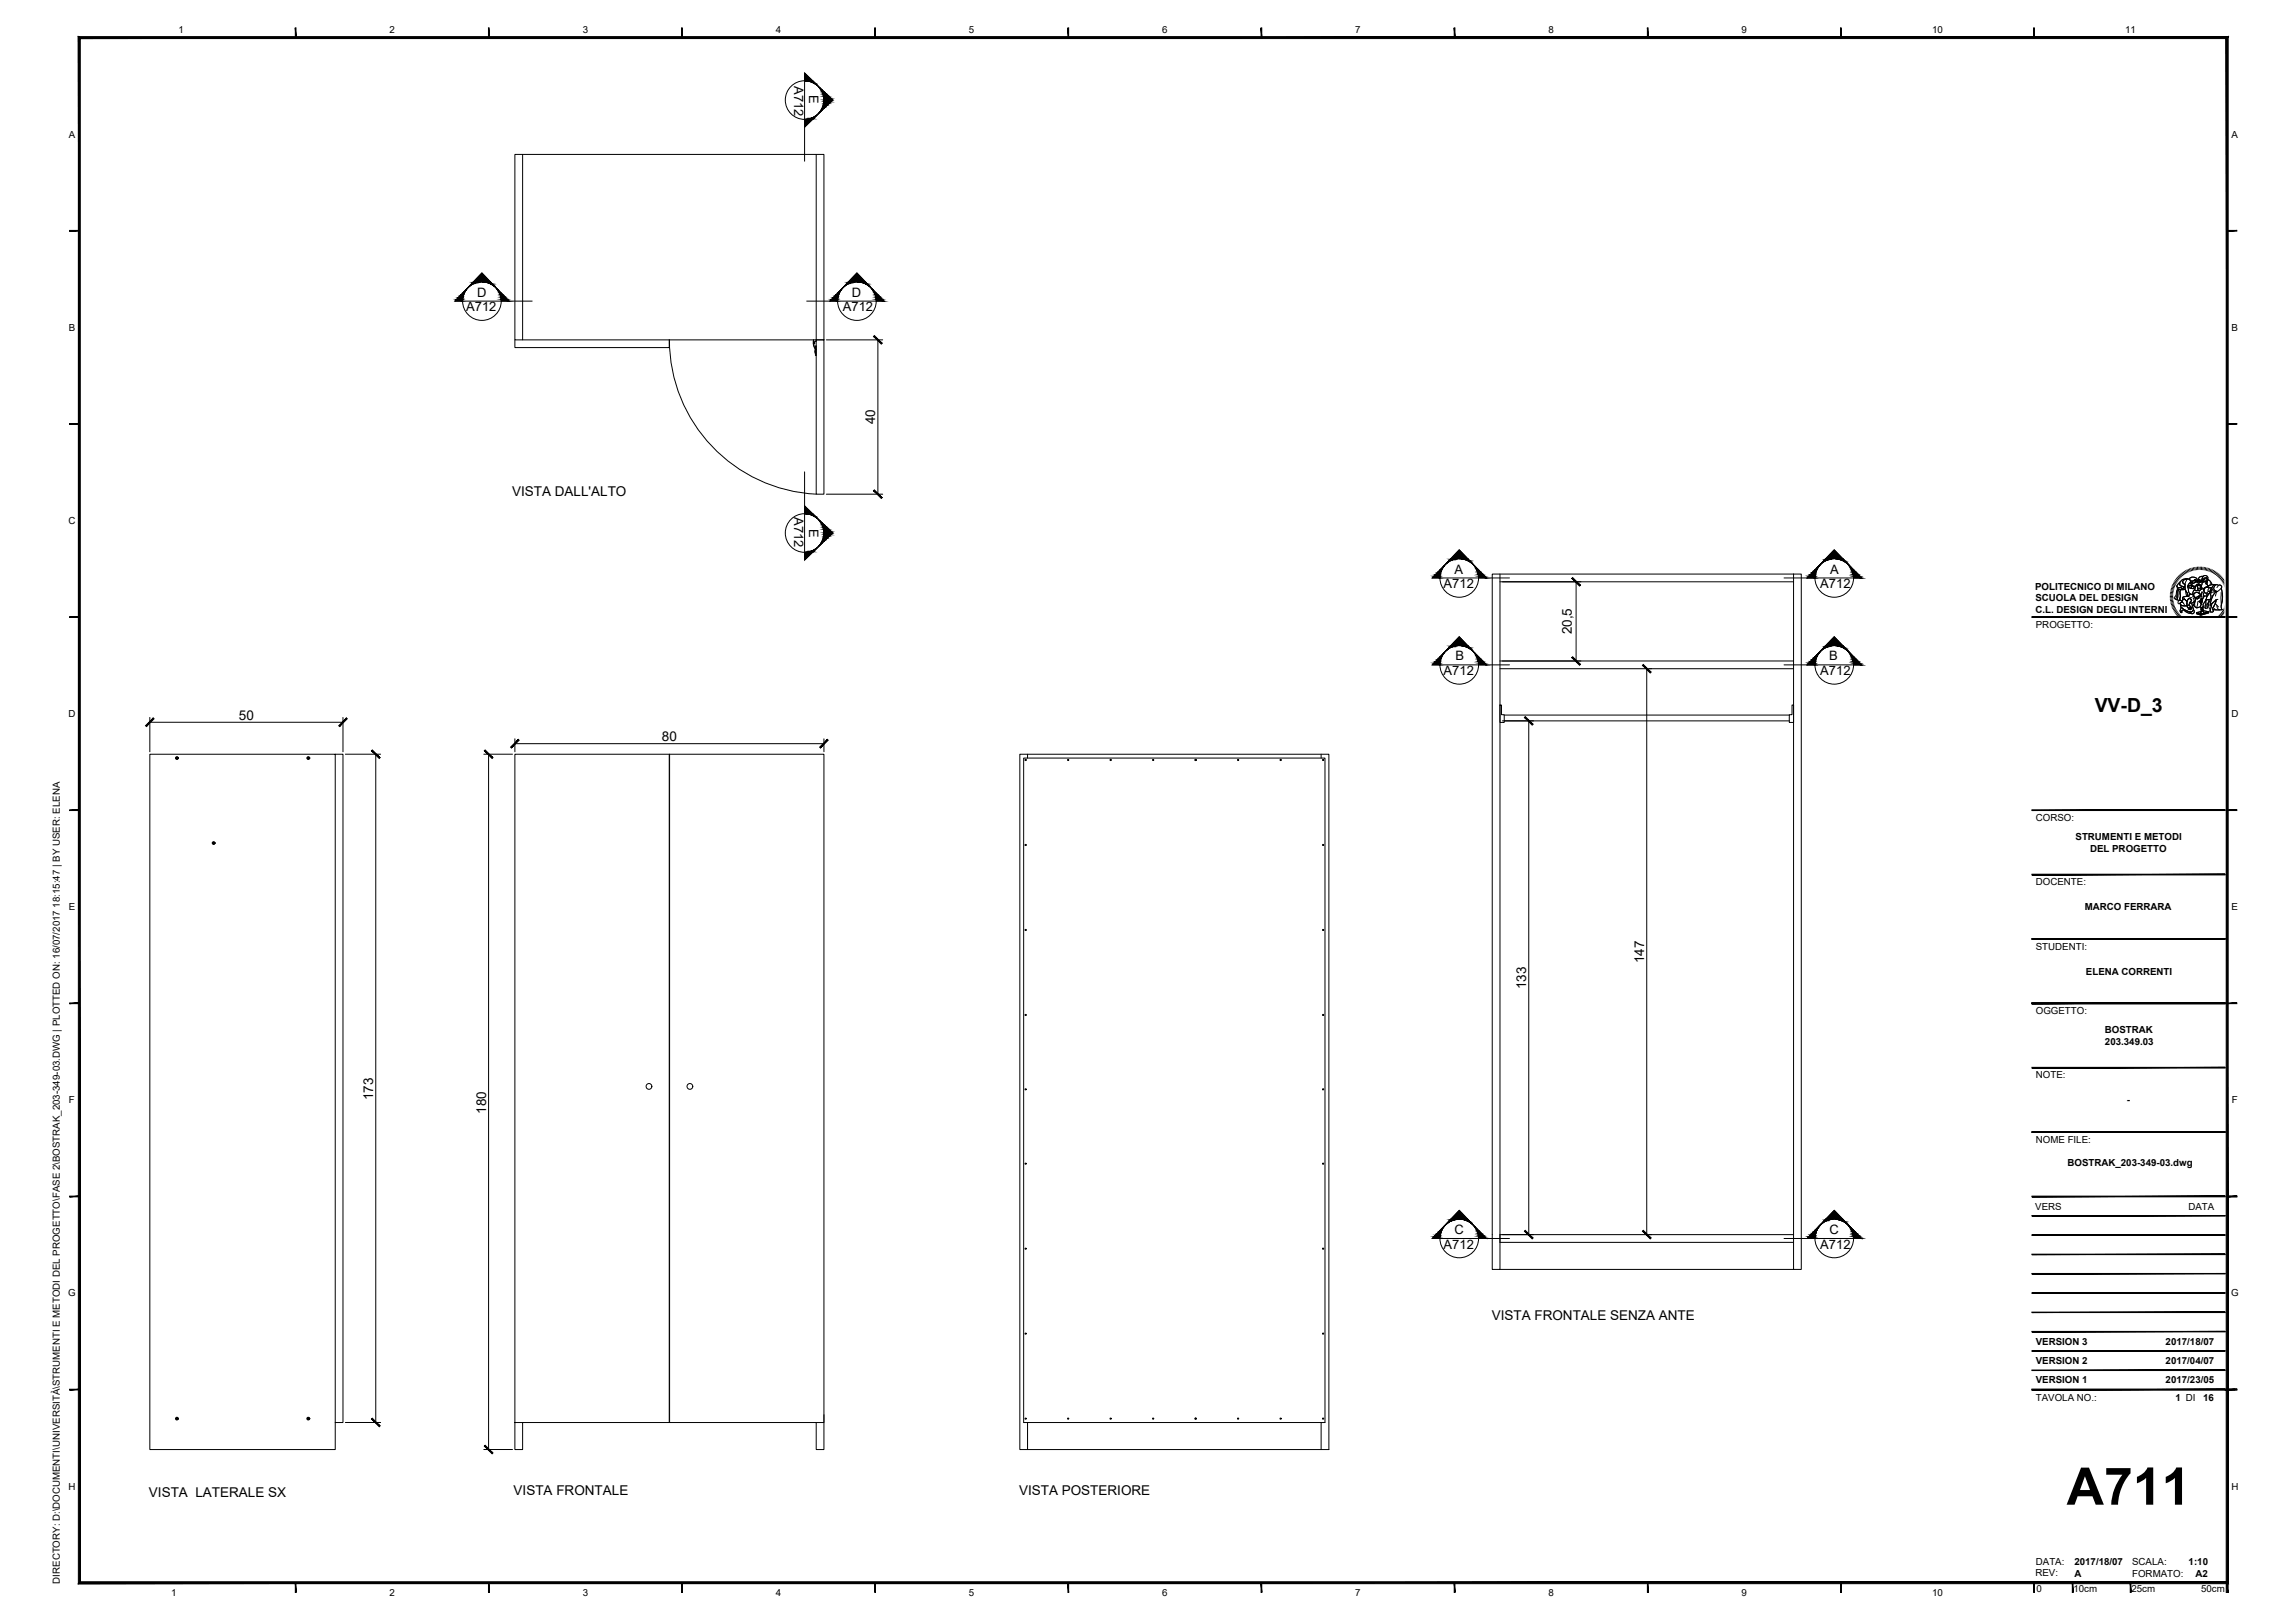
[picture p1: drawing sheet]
<svg xmlns="http://www.w3.org/2000/svg" width="594mm" height="420mm" viewBox="0 0 594 420" stroke-linecap="round" stroke-linejoin="round" font-family="sans-serif">
<defs><g id="words">
<text font-size="13.4" x="535" y="389.5">A711</text>
<text font-size="5" x="542.2" y="184.4">VV-D_3</text>
<g font-size="3.5">
<text x="226.6" y="109.8" transform="rotate(-90 226.6 109.8)">40</text>
<text x="132.6" y="128.3">VISTA DALL'ALTO</text>
<text x="406.9" y="164.2" transform="rotate(-90 406.9 164.2)">20,5</text>
<text x="61.8" y="186.3">50</text>
<text x="171.4" y="191.9">80</text>
<text x="425.6" y="249.4" transform="rotate(-90 425.6 249.4)">147</text>
<text x="395.1" y="256.1" transform="rotate(-90 395.1 256.1)">133</text>
<text x="96.6" y="284.8" transform="rotate(-90 96.6 284.8)">173</text>
<text x="125.8" y="288.3" transform="rotate(-90 125.8 288.3)">180</text>
<text x="386.1" y="341.8">VISTA FRONTALE SENZA ANTE</text>
<text x="38.6" y="387.6">VISTA LATERALE SX</text>
<text x="133" y="387">VISTA FRONTALE</text>
<text x="263.8" y="387">VISTA POSTERIORE</text>
</g>
<g font-size="3.4">
<text x="205.6" y="22.3" transform="rotate(90 205.6 22.3)">A712</text>
<text x="209.4" y="24.6" transform="rotate(90 209.4 24.6)">E</text>
<text x="123.5" y="76.8">D</text>
<text x="220.5" y="76.8">D</text>
<text x="120.7" y="80.6">A712</text>
<text x="218.2" y="80.6">A712</text>
<text x="205.6" y="133.9" transform="rotate(90 205.6 133.9)">A712</text>
<text x="209.4" y="137" transform="rotate(90 209.4 137)">E</text>
<text x="376.5" y="148.5">A</text>
<text x="473.8" y="148.5">A</text>
<text x="373.7" y="152.3">A712</text>
<text x="471.2" y="152.3">A712</text>
<text x="376.7" y="171">B</text>
<text x="473.5" y="171">B</text>
<text x="373.7" y="174.8">A712</text>
<text x="471.2" y="174.8">A712</text>
<text x="373.7" y="323.3">A712</text>
<text x="376.5" y="319.5">C</text>
<text x="471.2" y="323.3">A712</text>
<text x="473.6" y="319.5">C</text>
</g>
<g font-size="2.5">
<text x="46.2" y="8.6">1</text>
<text x="100.8" y="8.6">2</text>
<text x="150.8" y="8.6">3</text>
<text x="200.8" y="8.6">4</text>
<text x="250.8" y="8.6">5</text>
<text x="300.8" y="8.6">6</text>
<text x="350.8" y="8.6">7</text>
<text x="400.8" y="8.6">8</text>
<text x="450.8" y="8.6">9</text>
<text x="500.1" y="8.6">10</text>
<text x="550.1" y="8.6">11</text>
<text x="17.8" y="35.6">A</text>
<text x="577.7" y="35.6">A</text>
<text x="17.8" y="85.6">B</text>
<text x="577.7" y="85.6">B</text>
<text x="17.7" y="135.6">C</text>
<text x="577.6" y="135.6">C</text>
<text x="526.8" y="152.7">POLITECNICO DI MILANO</text>
<text x="526.9" y="155.7">SCUOLA DEL DESIGN</text>
<text x="526.9" y="158.7">C.L. DESIGN DEGLI INTERNI</text>
<text x="527" y="162.5">PROGETTO:</text>
<text x="17.7" y="185.6">D</text>
<text x="577.6" y="185.6">D</text>
<text x="527" y="212.5">CORSO:</text>
<text x="537.3" y="217.4">STRUMENTI E METODI</text>
<text x="541" y="220.5">DEL PROGETTO</text>
<text x="527" y="229.2">DOCENTE:</text>
<text x="17.8" y="235.6">E</text>
<text x="539.7" y="235.6">MARCO FERRARA</text>
<text x="577.7" y="235.6">E</text>
<text x="527" y="245.9">STUDENTI:</text>
<text x="540" y="252.3">ELENA CORRENTI</text>
<text x="527" y="262.5">OGGETTO:</text>
<text x="544.8" y="267.5">BOSTRAK</text>
<text x="544.9" y="270.5">203.349.03</text>
<text x="527" y="279.2">NOTE:</text>
<text x="17.9" y="285.6">F</text>
<text x="550.5" y="285.6">-</text>
<text x="577.7" y="285.6">F</text>
<text x="527" y="295.9">NOME FILE:</text>
<text x="535.2" y="301.8">BOSTRAK_203-349-03.dwg</text>
<text x="526.9" y="313.1">VERS</text>
<text x="566.5" y="313.1">DATA</text>
<text x="17.6" y="335.6">G</text>
<text x="577.5" y="335.6">G</text>
<text x="527" y="353.1">VERSION 2</text>
<text x="527" y="348.1">VERSION 3</text>
<text x="560.6" y="353.1">2017/04/07</text>
<text x="560.6" y="348.1">2017/18/07</text>
<text x="527" y="358.1">VERSION 1</text>
<text x="560.6" y="358.1">2017/23/05</text>
<text x="527" y="362.7">TAVOLA NO.:</text>
<text x="563.2" y="362.7">1 DI</text>
<text x="570.3" y="362.7">16</text>
<text x="17.7" y="385.6">H</text>
<text x="577.6" y="385.6">H</text>
<text x="527" y="405.2">DATA:</text>
<text x="537" y="405.1">2017/18/07</text>
<text x="551.9" y="405.1">SCALA:</text>
<text x="566.5" y="405.1">1:10</text>
<text x="15.5" y="410" transform="rotate(-90 15.5 410)">DIRECTORY: D:\DOCUMENTI\UNIVERSITÀ\STRUMENTI E METODI DEL PROGETTO\FASE 2\BOSTRAK_203-349-03.DWG | PLOTTED ON: 16/07/2017 18:15:47 | BY USER: ELENA</text>
<text x="44.3" y="413.1">1</text>
<text x="100.8" y="413.1">2</text>
<text x="150.8" y="413.1">3</text>
<text x="200.8" y="413.1">4</text>
<text x="250.8" y="413.1">5</text>
<text x="300.8" y="413.1">6</text>
<text x="350.8" y="413.1">7</text>
<text x="400.8" y="413.1">8</text>
<text x="450.8" y="413.1">9</text>
<text x="500.1" y="413.1">10</text>
<text x="526.9" y="408.1">REV:</text>
<text x="527.1" y="412.2">0</text>
<text x="536.7" y="412.2">10cm</text>
<text x="537" y="408.1">A</text>
<text x="551.7" y="412.2">25cm</text>
<text x="551.9" y="408.1">FORMATO:</text>
<text x="568.4" y="408.1">A2</text>
<text x="569.8" y="412.2">50cm</text>
</g>
</g></defs>
<!-- layer: 0 -->
<g fill="none" stroke="#000" stroke-width=".26">
<path d="M133.3 40h80v48h-80zM135.3 40v48M211.3 40v48.3l-.3 .1M133.3 88v2h39.9v-2M210.6 88l-.1 1a1.68 1.68 0 0 0 .8 1.5M210.6 88v.9h.3l.1-.5M210.6 88.4l.1 1.2 .4 .7M211 90.6h.1M211 90.6l.1 .8M211.1 89.6h.2v2.4h-.2zM211.3 88h2v39.9h-2zM388.3 148.6v180h-2v-180h80v180h-2v-180"/>
<path d="M388.3 150.6h76M388.3 171.1h76M388.3 173.1h76M45.6 196.2v.1M45.6 196.2h.1M45.6 196.3h.1M45.7 196.3h.1M45.7 196.2h.1M45.7 196.1v.1M45.7 196.3v.1M45.7 196.4h.1M45.7 196.1h.1"/>
<path d="M45.8 196.4h.1M45.8 196.1h.1M45.8 196.1v.1M45.8 196.3v.1M45.8 196.3h.1M45.8 196.2h.1M45.8 196.3h.2M45.8 196.2h.2M46 196.3h.1M46 196.2h.1M46 196.2v.1M79.6 196.2v.1"/>
<path d="M79.6 196.3h.1M79.6 196.2h.1M79.7 196.3h.1M79.7 196.2h.1M79.7 196.1v.1M79.7 196.3v.1M79.7 196.4h.1M79.7 196.1h.1M79.8 196.4h.1M79.8 196.1h.1M79.8 196.1v.1M79.8 196.3v.1"/>
<path d="M79.8 196.3h.1M79.8 196.2h.1M79.8 196.3h.2M79.8 196.2h.2M80 196.2h.1M80 196.3h.1M80 196.2v.1M86.8 195.3v180h-48v-180h50v173h-2M173.2 195.3v173M173.3 195.3v173M264 195.3h80v180h-80zM265 196.3h78v172h-78z"/>
<path d="M266 195.3v1M342 195.3v1M388.3 182.5h.4v2.5h.7v2h-1.1zM389.4 185.1h73.8M389.4 186.6h73.8M463.9 182.5h.4v4.5h-1.1v-2h.7zM55.1 218.2v.1M55.1 218.2h.1M55.1 218.3h.1M55.2 218.3h.1M55.2 218.2h.1M55.2 218.1v.1"/>
<path d="M55.2 218.3v.1M55.2 218.4h.1M55.2 218.1h.1M55.3 218.4h.1M55.3 218.1h.1M55.3 218.1v.1M55.3 218.3v.1M55.3 218.3h.1M55.3 218.2h.1M55.3 218.3h.2M55.3 218.2h.2M55.5 218.3h.1"/>
<path d="M55.5 218.2h.1M55.5 218.2v.1M464.3 319.6h-76v2h76M388.3 328.6h76M45.6 367.2v.1M45.6 367.2h.1M45.6 367.3h.1M45.7 367.3h.1M45.7 367.2h.1M45.7 367.1v.1M45.7 367.3v.1M45.7 367.4h.1"/>
<path d="M45.7 367.1h.1M45.7 367.5h.1M45.8 367.4h.1M45.8 367.1h.1M45.8 367.1v.1M45.8 367.3v.1M45.8 367.3h.1M45.8 367.2h.1M45.8 367.3h.2M45.8 367.2h.2M46 367.3h.1M46 367.2h.1"/>
<path d="M46 367.2v.1M79.6 367.2v.1M79.6 367.2h.1M79.6 367.3h.1M79.7 367.3h.1M79.7 367.2h.1M79.7 367.1v.1M79.7 367.3v.1M79.7 367.4h.1M79.7 367.1h.1M79.7 367.5h.1M79.8 367.4h.1"/>
<path d="M79.8 367.1h.1M79.8 367.1v.1M79.8 367.3v.1M79.8 367.3h.1M79.8 367.2h.1M79.8 367.3h.2M79.8 367.2h.2M80 367.3h.1M80 367.2h.1M80 367.2v.1M133.3 368.3h80v-173h-80v180h2v-7M213.3 366.3v9h-2v-7"/>
<path d="M266 368.3v7M342 368.3v7"/>
<circle cx="210.8" cy="88.8" r=".07"/>
<circle cx="45.8" cy="196.2" r=".35"/>
<circle cx="79.8" cy="196.2" r=".35"/>
<circle cx="265.5" cy="196.7" r=".15"/>
<circle cx="276.5" cy="196.7" r=".15"/>
<circle cx="287.5" cy="196.7" r=".15"/>
<circle cx="298.5" cy="196.7" r=".15"/>
<circle cx="309.5" cy="196.7" r=".15"/>
<circle cx="320.5" cy="196.7" r=".15"/>
<circle cx="331.5" cy="196.7" r=".15"/>
<circle cx="342.5" cy="196.7" r=".15"/>
<circle cx="55.3" cy="218.2" r=".35"/>
<circle cx="265.5" cy="218.7" r=".15"/>
<circle cx="342.5" cy="218.7" r=".15"/>
<circle cx="265.5" cy="240.7" r=".15"/>
<circle cx="342.5" cy="240.7" r=".15"/>
<circle cx="265.5" cy="262.8" r=".15"/>
<circle cx="342.5" cy="262.8" r=".15"/>
<circle cx="168" cy="281.3" r=".75"/>
<circle cx="178.6" cy="281.3" r=".75"/>
<circle cx="265.5" cy="282" r=".15"/>
<circle cx="342.5" cy="282" r=".15"/>
<circle cx="265.5" cy="301.3" r=".15"/>
<circle cx="342.5" cy="301.3" r=".15"/>
<circle cx="265.5" cy="323.3" r=".15"/>
<circle cx="342.5" cy="323.3" r=".15"/>
<circle cx="265.5" cy="345.2" r=".15"/>
<circle cx="342.5" cy="345.2" r=".15"/>
<circle cx="45.8" cy="367.3" r=".35"/>
<circle cx="79.8" cy="367.3" r=".35"/>
<circle cx="265.5" cy="367.3" r=".15"/>
<circle cx="276.5" cy="367.3" r=".15"/>
<circle cx="287.5" cy="367.3" r=".15"/>
<circle cx="298.5" cy="367.3" r=".15"/>
<circle cx="309.5" cy="367.3" r=".15"/>
<circle cx="320.5" cy="367.3" r=".15"/>
<circle cx="331.5" cy="367.3" r=".15"/>
<circle cx="342.5" cy="367.3" r=".15"/>
</g>
<!-- layer: Viti -->
<path d="M173.3 88a40 40 0 0 0 38 39.9" fill="none" stroke="#000" stroke-width=".26"/>
<!-- layer: G-ANNO-LOGO -->
<g fill="none" stroke="#000" stroke-width=".26">
<path d="M561.8 154.4h.6M561.8 154.1h.6M561.8 153.7l.7 .1M561.8 153.3l.7 .1M561.9 153l.7 .1M562 152.6l.6 .2M562.1 152.3l.6 .2M562.2 152l.6 .2M562.3 151.6l.6 .3M562.4 151.3l.7 .3M562.4 154.7l-.6 .1M562.5 155.1h-.7"/>
<path d="M562.5 155.4l-.7 .1M562.6 155.7l-.7 .1M562.6 151l.6 .3M562.6 156l-.6 .2M562.7 156.3l-.7 .2M562.8 150.7l.5 .3M562.8 156.6l-.6 .3M562.9 157l-.6 .2M562.9 150.4l.6 .3M563 157.3l-.6 .2M563.1 150.1l.6 .3M563.2 157.5l-.6 .4"/>
<path d="M563.3 157.8l-.6 .4M563.3 149.8l.6 .4M563.5 158.1l-.6 .4M563.6 149.5l.5 .4M563.7 152l.6 .1a.84 .84 0 0 0 1.3-.1l.1 .6h-1a.79 .79 0 0 1-1.1-.5zM563.7 152v.5M563.7 158.4l-.6 .4M563.8 149.2l.5 .5M563.8 152.5l-.2 .6-.2 1.3-.3 .7 .4 .2M563.9 158.7l-.6 .4M564 151l.3-.2-.1 .3a.83 .83 0 0 0 1 .8l.3 .1-.1 .1a.75 .75 0 0 1-1.1 0l-.3 .1a.45 .45 0 0 1-.5-.3 .45 .45 0 0 1 .2-.6zM564.1 149l.4 .5"/>
<path d="M564.1 158.9l-.6 .4M564.1 152.6h.4l-.2 .5 .1 1.2-.1 1.1h-.1a.43 .43 0 0 1-.6-.1 .43 .43 0 0 1 .1-.6l.1-1.4zM564.1 152.6l-.3 .4-.1 1.6-.2 .6 .7 .2M564.3 150.8l-.6 .5a.44 .44 0 0 0-.2 .6 .44 .44 0 0 0 .5 .3l.6-.1a.65 .65 0 0 0 1-.1M564.3 159.2l-.5 .4M564.3 148.7l.5 .5M564.3 156.2a1.15 1.15 0 0 0 1.6 .6l.2-.1M564.4 150.5l.6-.5 1.3-.1a.99 .99 0 0 0-1.2 1l.5 .3v.8l-.5-.1a.77 .77 0 0 1-.9-.8zM564.5 156.5l.6 .3 1-.1 .1 .4 .3 .3v.3l.2-.2 .3 .3-.2-.5 .3 .4-.1-.4 .4 .1-.8-.7 .3-.7 .4 .1 .3 1a.84 .84 0 0 1-.1 1.2 .84 .84 0 0 1-1.1-.1l-1-.4-.8-.6zM564.5 156.5v.6l.8 .6 1.9 .9M564.5 159.4l-.5 .5M564.5 152.7l-.2 .6 .1 2.1"/>
<path d="M564.5 152.6h1.2l.6 1.2-.1 .4-.4 .2a.61 .61 0 0 0-.8 .7l.2 .1-.4 .4a.55 .55 0 0 1-.5-.8v-1.7zM564.6 148.5l.4 .5M564.6 157.2l1.6 1a1.02 1.02 0 0 0 1.6-.4 .65 .65 0 0 1 0 .9 .65 .65 0 0 1-.9 .1l-1.3-.6a.44 .44 0 0 0-.5-.3 .44 .44 0 0 0-.3 .4v.3h-.3a.84 .84 0 0 1 .1-1.2zM564.6 157.2v.1a.93 .93 0 0 0-.1 1.3h.1a.2 .2 0 0 0 .2-.2 .2 .2 0 0 0-.1-.2 .52 .52 0 0 1 .4-.3 .52 .52 0 0 1 .5 .3l.9 .5a1.27 1.27 0 0 0 1.5-.1l-.2-.8M564.7 159.6l-.4 .5M564.8 155.6a.5 .5 0 0 0-.8-.1 .5 .5 0 0 0 .1 .8 .62 .62 0 0 1 .6-.4 .62 .62 0 0 1 .5 .4l.3 .2M564.9 148.3l.4 .5M565 159.8l-.4 .6M565 154.6l1.2-.4 .4 .2 .1-.4 .5-.2 .6 .3 .2 .3a.95 .95 0 0 1 .3 1 .95 .95 0 0 1-.7 .7l-.7-.1 .1-.3a.44 .44 0 0 0 0-.7 .44 .44 0 0 0-.7 .3l-.2 .4-.7-.7a.29 .29 0 0 1-.4 .1 .29 .29 0 0 1 0-.5zM565.1 155.3l.3-.3 .2 .2a.73 .73 0 0 1 .5 1v.5a1.2 1.2 0 0 1-1.8-.5l.7-.3-.2-.2zM565.2 148.1l.3 .5M565.3 150.2l.8-.3a.75 .75 0 0 1 .9 .5 .75 .75 0 0 1-.5 1l-.3 .4 .2 .4a1.4 1.4 0 0 0 .6 1.5l.2 .2-.5 .1-.1 .4a.39 .39 0 0 1-.4-.2 .39 .39 0 0 1 0-.5l-.5-1.1-.1-1.3a.62 .62 0 0 1-.5-.5 .62 .62 0 0 1 .2-.6z"/>
<path d="M565.4 155l.7 .7M565.4 155l-.5 .5 .1 .4M565.5 147.9l.3 .6M565.7 152.6l-2-.1-.4 1.6-.5 .7 .3 .3M565.8 147.7l.3 .6M565.8 152.9l.2 1.4M566 150.2l-.3 .8-.1 1.1 .6 1.6a.37 .37 0 0 0 0 .5 .37 .37 0 0 0 .4 .1l.1-.3 .5-.2a1.04 1.04 0 0 1-.8-1.4 1.47 1.47 0 0 1 .6-1.7 1.05 1.05 0 0 0-1.4-.8l-.7 .2-.6 .5-.1 .5a.81 .81 0 0 0 1 .8l.3 .1M566.1 147.5l.3 .6M566.2 154.2l-.4 .2a.61 .61 0 0 0-.8 .7l.2 .1M566.3 149.9a.99 .99 0 0 0-1.2 1l.5 .3M566.4 147.4l.3 .6M566.5 151.2l.4-.3 .6-.1-.1 .6-1.2 .5z"/>
<path d="M566.6 151.7l.7-.3 .3 .3-.4 .2 .2 .4a.61 .61 0 0 1-.8-.6zM566.6 155a.47 .47 0 0 1 .6 .2 .47 .47 0 0 1-.2 .6l-.4 .9 .8 .7-.4-.1 .1 .4-.3-.4 .2 .5-.3-.3-.2 .2v-.3l-.4-.5v-1.1zM566.6 155a.47 .47 0 0 1 .6 .2 .47 .47 0 0 1-.2 .6l-.4 .9 .8 .7-.4-.1 .1 .4-.3-.4 .1 .5-.2-.3-.2 .2v-.3l-.4-.5v-1.1zM566.6 151.7a.58 .58 0 0 0 .8 .6M566.7 149.9l.7-.5 1 .2a.3 .3 0 0 1 .4 .3 .3 .3 0 0 1-.4 .3l-.3-.2-.6 .5-.5-.2M566.7 147.2l.3 .7M566.9 149.7l1-.3 .7 .4a.23 .23 0 0 1 .2 .3 .23 .23 0 0 1-.3 .1l-.4-.2v.2l-.7 .3-.7-.5zM567 150.3l.6 .1 .6-.4 .3 .2-.2 .6-.4 .2-.4-.2-.6 .1zM567.1 147.1l.2 .7M567.2 153.8l.6 .3 .4 .6a.76 .76 0 0 1-.3 1.1M567.3 156.2l.3 1a.79 .79 0 0 1 .1 .9 .79 .79 0 0 1-.9 .3M567.3 151.7l.8 .1-.2 .1a.37 .37 0 0 1-.3 .5 .37 .37 0 0 1-.4-.4z"/>
<path d="M567.3 151.4l.3 .3M567.4 154.7l-.8 .2M567.4 151.2v.2l-1.1 .5M567.4 147l.2 .7M567.5 150.8l-.4 .5M567.6 154.4l.7 .5M567.7 151.7a.34 .34 0 0 0-.4 .3 .34 .34 0 0 0 .4 .4 .34 .34 0 0 0 .2-.5l.2-.1h-.6M567.7 154.8a.7 .7 0 0 1 .2 1 .7 .7 0 0 1-1 .2M567.8 154.1l.1-.4a.86 .86 0 0 1 1.3-.1l.3 .3a.25 .25 0 0 1 .1 .4 .25 .25 0 0 1-.4 0l-1 .4M567.8 147l.1 .6M567.8 156.7l.8 .6M567.8 153.8l.6-.5 .6 .1 .5 .4a.29 .29 0 0 1 .1 .5 .29 .29 0 0 1-.5 0l-.2 .2a.5 .5 0 0 1-.6 .3 .5 .5 0 0 1-.4-.5z"/>
<path d="M568 150.8h.1M568.1 150.4l.1 .1M568.1 152.7a1.29 1.29 0 0 0-.5 1.3M568.1 156.1v.9M568.1 146.9l.1 .7M568.2 150.4l-.1 .1M568.2 154.7l.8-.3a.21 .21 0 0 1 .4-.1 .2 .2 0 0 1-.2 .3v.2l-.4 .2-.5-.1zM568.2 154.7l.6 .4 .4-.3 .2-.5a.32 .32 0 0 0 .3-.2 .32 .32 0 0 0-.2-.4l-.6-.3h-.6l-.5 .7-.2-.1v-.5l.5-.8 .2 .2h1.1l.5-.4v-.3l.6 .2 .1 1a.82 .82 0 0 0-.1 1l-.3 .6-.4 .1-.2 .6h-.4l.2 .2a.23 .23 0 0 1 .3 0 .23 .23 0 0 1 0 .4l.2-.3-.3 1.1a.96 .96 0 0 1-1.5-.1l-.3-.3 .3-.6 .2-1.1M568.2 155.5l-.3 .9-.4 .5M568.4 154.8l-.1 .1M568.5 150.6l.7-.2a.22 .22 0 0 1 .3 .2 .22 .22 0 0 1-.2 .3zM568.5 146.8l.1 .7"/>
<path d="M568.5 150.2l-.2 .6-.4 .2-.4-.2-.6 .2M568.6 158.6l2-.5 1.2 .3-2.1 .6zM568.6 158.6l1.1 .4v.3l-1.1-.4zM568.6 151.3h.8l.5 .9a.23 .23 0 0 1 0 .4 .23 .23 0 0 1-.3-.1 .23 .23 0 0 1 .1-.3l-.2-.7a.43 .43 0 0 0-.7-.1 .43 .43 0 0 0 .1 .7 .48 .48 0 0 1 0 .8 .48 .48 0 0 1-.8-.2l-.1-.2zM568.8 151.4l.3-.1 .4 .2 .2 .5a.63 .63 0 0 1-.1 .6 .63 .63 0 0 1-.7 .2zM568.8 146.8l.1 .7M568.9 150.4l.1-.3h.4l.4 .4-.3 .2M568.9 154.9h.1M568.9 155.8l-.3 1.5 1-.2M568.9 150.2l.5-.1 .4 .5-.3 .1-.2-.3h-.4zM569 154.5l.1 .1M569 154.8h.1"/>
<path d="M569.1 154.6h-.1M569.1 151.6h.1M569.2 151.5l-.2 .2M569.2 146.8v.7M569.3 150.5a.45 .45 0 0 0-.8 .1h.2a.41 .41 0 0 0 .4 .3 .41 .41 0 0 0 .4-.3l-.2-.2v.2M569.3 155.6l.3 .1 .2-.6 .4-.1-.5 1.3a.23 .23 0 0 0 0-.4 .23 .23 0 0 0-.3 0zM569.3 152.9v.7M569.4 154.3l-.2 .5a.51 .51 0 0 1-.8 0M569.4 151.4l.2 .3-.1 .1M569.5 151.6a.43 .43 0 0 0-.7-.2 .43 .43 0 0 0 .1 .7 .5 .5 0 0 1-.1 .8 .5 .5 0 0 1-.7-.4l.4-1 .7-.3 .4 .3 .4 .8a.23 .23 0 0 1-.3 .3 .23 .23 0 0 1-.2-.3M569.5 146.8v.7M569.6 151.9l-.2 .1"/>
<path d="M569.6 151.7a.41 .41 0 0 1 0 .6 .41 .41 0 0 1-.6-.1h-.1M569.6 152.6l-.3 .3h-.4M569.7 159l2.1-.6-.1 .3-2 .6zM569.7 159v.2M569.8 150.6v-.1a1 1 0 0 1 0 1.3M569.8 155.1h.1M569.8 155.7l-.1 .6 .2-.3M569.8 155.1l-.2 .3a.2 .2 0 0 1 0 .3 .2 .2 0 0 1-.3-.1l.2 .3h.3M569.8 150.2l.2 .4M569.9 152.2l-.1-.5a.91 .91 0 0 0 0-1.2l-.3-.3a.47 .47 0 0 1-.4-.6 .47 .47 0 0 1 .7-.3 .27 .27 0 0 1 .4-.1 .27 .27 0 0 1-.1 .5v1.1l.2-.1 .1-.4a.4 .4 0 0 0 .2 .3 .4 .4 0 0 0 .5-.1l-.1 .6 .1 .1 .1-.2 .4 .7-1.1 .7M569.9 146.8v.7M570 155.5l-.2 .2v-.2"/>
<path d="M570 153.2l-.2 1.3M570 152.4l.4 .2M570.1 157.2l.1-.1 .2 1.1-.3-.6-.3 .7zM570.1 154.3l-.3 .3-.1 .5M570.2 155l-.4 .1M570.2 153.2l-.4 .9M570.3 146.8l-.1 .7M570.3 149.2l-.5 .1a.61 .61 0 0 0-.6 .7M570.4 150.3l.2 .3 .5-.1M570.4 149.1l.6-.1 .5 .4v.9l-.4 .9v-.8l.2-.4a.32 .32 0 0 0-.1-.4 .32 .32 0 0 0-.4 .1l-.3 .1-.2 .9-.2 .1-.1-.8zM570.4 149.1l.6-.1 .3 .2 .2 .3v.8l-.4 .9v-.8l.2-.4a.32 .32 0 0 0-.1-.4 .32 .32 0 0 0-.4 .1l-.3 .1-.2 .9-.2 .1-.1-.9zM570.5 152.4l.2-.1a1.52 1.52 0 0 1 1.9 .1l-.2 .6a1.52 1.52 0 0 1-1.2 .8l-.6-.6z"/>
<path d="M570.5 150h.3M570.5 154.3l.9-.1-.7 1.6a1.32 1.32 0 0 0-.4 1.4h-.2l-.3 .6-.2-.9zM570.6 154.4l-1 2.5 .2 .9-.1 .9 .4-1.1 .3 .9-.2-1.4-.4 .7M570.6 149.7h.3a.29 .29 0 0 1 .4 0 .29 .29 0 0 1 0 .3l-.2 .4a.4 .4 0 0 1-.4 .2 .4 .4 0 0 1-.3-.3zM570.6 150.4l.1 .1M570.6 153.3v.1a.63 .63 0 0 0-.1 .9l1-.1 .4-.6M570.6 146.9l-.1 .6M570.6 150v.1M570.7 150.3l.1 .1M571 146.9l-.2 .7M571 150.2h.2M571.1 155.3l.7-.1-.1 .6-.4 .7 .2 .8-.2 .1-.6-.1z"/>
<path d="M571.1 150.2l-.1 .1M571.3 151l.3 .6M571.3 153.5h.1M571.3 147l-.2 .7M571.4 151.8l1-.4 .8-.1-.7 1zM571.4 154.2l-.7 1.6a1.32 1.32 0 0 0-.4 1.4l-.1 .1M571.5 153.4l-.3 .1M571.5 150l.5 .4 .7 .9-.6 .2a.55 .55 0 0 1-.7-.1 .55 .55 0 0 1-.1-.7zM571.5 150l.5 .4 .4 .6M571.5 153.7l-.1 .1M571.7 147.1l-.2 .7M571.7 158.4v.3l-2 .6-1.1-.4v-.3l1.1 .4 2-.6a6.2 6.2 0 0 0-3.1 .2"/>
<path d="M571.8 155.2l-.5 1.3 .2 .8-.2 .1-.6-.1 .3-2M572 153.4l.3-.1-.1 .7a.69 .69 0 0 1 .2 .8 .69 .69 0 0 1-.7 .4l-.7 .1 .4-1.1zM572 147.2l-.2 .7M572.1 153.1l-.1 .4M572.1 152.1l.3 .1 .2 .3M572.1 150.9l.6 .4M572.2 155.2l-1.2 .1M572.2 156.5l-.1 .3 .3 .2M572.3 147.4l-.2 .6M572.3 153.3v1.4l-.3 .9a1.81 1.81 0 0 0 0 2l.2 .2M572.5 156.3l1.1-1-.5 1.6a1.24 1.24 0 0 0-.2 1.4l-.2 .1a.4 .4 0 0 1-.6 0 .4 .4 0 0 1 .1-.6zM572.5 152.3a1.04 1.04 0 0 1 .6-.9 1.04 1.04 0 0 1 1.1 .1 .56 .56 0 0 1 .8 .2 .56 .56 0 0 1-.2 .8l-.3 .2a1.09 1.09 0 0 1-1.9-.2"/>
<path d="M572.6 152.5l-.5 .6a.64 .64 0 0 1-.3 .7 .64 .64 0 0 1-.7-.1l-.3-.2a.75 .75 0 0 1 0-1.2l.5-.2a.33 .33 0 0 1 .5 .1 .33 .33 0 0 1-.2 .5v.1a.24 .24 0 0 0 .2 .4 .24 .24 0 0 0 .2-.3l.2-.3-.1-.5-.6-.2-.7 .2-.4 .4 .1 .3M572.6 154.1l.1 .5M572.7 147.5l-.3 .6M573 147.7l-.3 .6M573.1 153.2l-.9 .1M573.1 157.5l.6 .4M573.3 147.8l-.4 .6M573.3 151.3a2.51 2.51 0 0 0-2 .6M573.5 156.3l.8 .8M573.5 153.2a6.8 6.8 0 0 0-1.4 3.5l1.5-1.4 .5-.1M573.6 151.4l.5 .1a.68 .68 0 0 1 1 .5v.1a.64 .64 0 0 0 .1 .9v.4a8.2 8.2 0 0 1-.2 3.6l.3 .8-2 .1a.45 .45 0 0 1-.6-.3 .45 .45 0 0 1 .3-.6l.5-1.1 .1-.6-1.5 1.4a5.8 5.8 0 0 1 1.5-3.5l.4-.1a.93 .93 0 0 1-1-.7 .93 .93 0 0 1 .6-1zM573.6 151.4a.91 .91 0 0 0-.6 1 .91 .91 0 0 0 1 .7"/>
<path d="M573.6 148l-.4 .6M573.6 155.3l-.5 1.6a1.28 1.28 0 0 0-.2 1.4l-.2 .2a.41 .41 0 0 1-.6-.1 .41 .41 0 0 1 .1-.6l.3-1.5M573.7 159.9l.4 .6M573.8 153.2l-.3 1.1M573.9 156.7l.1 .8 .5 .4M573.9 148.2l-.4 .6M574 159.7l.4 .5M574.1 151.8l-.2 .3M574.2 148.4l-.4 .6M574.2 159.5l.5 .5M574.4 159.3l.5 .5M574.4 148.7l-.4 .5"/>
<path d="M574.7 159l.5 .5M574.7 148.9l-.5 .5M574.9 158.8l.5 .4M574.9 153.4l.1 3.3M575 149.2l-.5 .4M575 152.3a9.8 9.8 0 0 1 0 5l.3 .5h-2.5M575.1 158.5l.5 .4M575.2 149.4l-.5 .5M575.3 158.3l.5 .3M575.4 158l.6 .3M575.4 149.7l-.5 .4M575.6 157.7l.6 .3"/>
<path d="M575.6 150l-.5 .4M575.7 157.4l.6 .3M575.8 150.3l-.5 .3M575.9 157.1l.6 .3M576 156.8l.6 .2M576 150.6l-.6 .3M576.1 156.5l.6 .2M576.2 156.2l.6 .2M576.2 150.9l-.6 .3M576.2 155.9l.7 .1M576.3 155.6l.7 .1M576.4 155.2l.6 .1"/>
<path d="M576.4 151.2l-.6 .3M576.4 154.9l.7 .1M576.4 154.7h.7M576.5 151.5l-.6 .3M576.6 151.9l-.6 .2M576.7 152.2l-.6 .2M576.8 152.6l-.6 .1M576.9 152.9l-.6 .1M577 153.3l-.7 .1M577 153.6l-.6 .1M577.1 154h-.7M577.1 154.3h-.7"/>
<path d="M565.2 160l-.4 .6M565.5 160.2l-.4 .6M565.8 160.4l-.4 .6M566.1 160.6l-.4 .6M566.3 160.7l-.3 .6M566.6 160.8l-.2 .7M566.9 161l-.2 .6M567.3 161.1l-.3 .6M567.6 161.2l-.2 .6M567.9 161.2l-.2 .7M568.2 161.3l-.1 .7M568.5 161.4l-.1 .6"/>
<path d="M568.8 161.4v.7M569.2 161.4l-.1 .7M569.5 161.4v.7M569.8 161.4l.1 .7M570.1 161.4l.1 .7M570.5 161.3l.1 .7M570.8 161.3l.1 .6M571.1 161.2l.2 .7M571.4 161.1l.2 .7M571.7 161l.3 .7M572 160.9l.3 .6M572.3 160.8l.3 .6"/>
<path d="M572.6 160.6l.3 .6M572.9 160.5l.3 .6M573.2 160.3l.3 .6M573.5 160.1l.3 .6"/>
</g>
<!-- layer: G-ANNO-TTLB -->
<g fill="#fff" stroke="#fff" stroke-width=".26">
<path d="M551 159.7l30.7 4.3-5.7-4.3zM551 159.7l30.7 4.3h-30.7z"/>
<path d="M576 145.2h5.7l-5.7 14.5zM581.7 145.2l-5.7 14.5 5.7 4.3z"/>
</g>
<path d="M551 159.7h25v-14.5h5.7v18.8h-30.7z" fill="none" stroke="#fff" stroke-width=".26"/>
<g fill="#000" stroke="#000" stroke-width=".26">
<path d="M20.3 9.5l.5 400v-399.5zM20.3 9.5l.5 400-.5 .5zM20.8 409.5l-.5 .5 556-.5zM20.3 410l556-.5 .5 .5zM576.3 10v399.5l.5 .5zM576.3 10l.5-.5v400.5zM20.8 10h555.5l.5-.5zM20.3 9.5h556.5l-556 .5z"/>
<path d="M76.4 7.2l.2 2.5v-2.5zM76.4 7.2l.2 2.5h-.2z"/>
<path d="M126.4 7.2l.2 2.5v-2.5zM126.4 7.2l.2 2.5h-.2z"/>
<path d="M176.4 7.2l.2 2.5v-2.5zM176.4 7.2l.2 2.5h-.2z"/>
<path d="M226.4 7.2l.2 2.5v-2.5zM226.4 7.2l.2 2.5h-.2z"/>
<path d="M276.4 7.2l.2 2.5v-2.5zM276.4 7.2l.2 2.5h-.2z"/>
<path d="M326.4 7.2l.2 2.5v-2.5zM326.4 7.2l.2 2.5h-.2z"/>
<path d="M376.4 7.2l.2 2.5v-2.5zM376.4 7.2l.2 2.5h-.2z"/>
<path d="M426.4 7.2l.2 2.5v-2.5zM426.4 7.2l.2 2.5h-.2z"/>
<path d="M476.4 7.2l.2 2.5v-2.5zM476.4 7.2l.2 2.5h-.2z"/>
<path d="M526.4 7.2l.2 2.5v-2.5zM526.4 7.2l.2 2.5h-.2z"/>
<path d="M18 59.8h2.5v-.1zM18 59.7h2.5l-2.5 .1z"/>
<path d="M576.5 59.8h2.5v-.1zM576.5 59.7h2.5l-2.5 .1z"/>
<path d="M18 109.8h2.5v-.2zM18 109.6h2.5l-2.5 .2z"/>
<path d="M576.5 109.8h2.5v-.2zM576.5 109.6h2.5l-2.5 .2z"/>
<path d="M18 159.8h2.5v-.2zM18 159.6h2.5l-2.5 .2z"/>
<path d="M526 159.8h50v-.2zM526 159.6h50l-50 .2z"/>
<path d="M576.5 159.8h2.5v-.2zM576.5 159.6h2.5l-2.5 .2z"/>
<path d="M18 209.8h2.5v-.2zM18 209.6h2.5l-2.5 .2z"/>
<path d="M526 209.8h50v-.2zM526 209.6h50l-50 .2z"/>
<path d="M576.5 209.8h2.5v-.2zM576.5 209.6h2.5l-2.5 .2z"/>
<path d="M526 226.5h50v-.2zM526 226.3h50l-50 .2z"/>
<path d="M18 259.8h2.5v-.2zM18 259.6h2.5l-2.5 .2z"/>
<path d="M526 243v.2l50-.2zM526 243.2l50-.2v.2z"/>
<path d="M526 259.6v.2l50-.2zM526 259.8l50-.2v.2z"/>
<path d="M526 259.6v.2l50-.2zM526 259.8l50-.2v.2z"/>
<path d="M526 259.6v.2l50-.2zM526 259.8l50-.2v.2z"/>
<path d="M526 259.6v.2l50-.2zM526 259.8l50-.2v.2z"/>
<path d="M526 243.2h50v-.2zM526 243h50l-50 .2z"/>
<path d="M576.5 259.8h2.5v-.2zM576.5 259.6h2.5l-2.5 .2z"/>
<path d="M526 276.3v.2l50-.2zM526 276.5l50-.2v.2z"/>
<path d="M526 293v.2l50-.2zM526 293.2l50-.2v.2z"/>
<path d="M526 293v.2l50-.2zM526 293.2l50-.2v.2z"/>
<path d="M18 309.8h2.5v-.1zM18 309.7h2.5l-2.5 .1z"/>
<path d="M526 319.7h50zM526 319.8l50-.1z"/>
<path d="M526 314.7h50zM526 314.8l50-.1z"/>
<path d="M526 309.7v.1l50-.1zM526 309.8l50-.1v.1z"/>
<path d="M576.5 309.8h2.5v-.1zM576.5 309.7h2.5l-2.5 .1z"/>
<path d="M576.5 309.8h2.5v-.1zM576.5 309.7h2.5l-2.5 .1z"/>
<path d="M526 339.7h50zM526 339.8l50-.1z"/>
<path d="M526 334.7h50zM526 334.8l50-.1z"/>
<path d="M526 329.7h50zM526 329.8l50-.1z"/>
<path d="M526 324.7h50zM526 324.8l50-.1z"/>
<path d="M18 359.8h2.5v-.2zM18 359.6h2.5l-2.5 .2z"/>
<path d="M526 359.6v.2l50-.2zM526 359.8l50-.2v.2z"/>
<path d="M526 359.6v.2l50-.2zM526 359.8l50-.2v.2z"/>
<path d="M526 354.7h50zM526 354.8l50-.1z"/>
<path d="M526 349.7h50zM526 349.8l50-.1z"/>
<path d="M526 344.7h50zM526 344.8l50-.1z"/>
<path d="M576 359.8h2.5v-.2zM576 359.6h2.5l-2.5 .2z"/>
<path d="M576 359.8h2.5v-.2zM576 359.6h2.5l-2.5 .2z"/>
<path d="M576.5 359.8h2.5v-.2zM576.5 359.6h2.5l-2.5 .2z"/>
<path d="M576.5 359.8h2.5v-.2zM576.5 359.6h2.5l-2.5 .2z"/>
<path d="M76.4 409.7l.2 2.5v-2.5zM76.4 409.7l.2 2.5h-.2z"/>
<path d="M126.4 409.7l.2 2.5v-2.5zM126.4 409.7l.2 2.5h-.2z"/>
<path d="M176.4 409.7l.2 2.5v-2.5zM176.4 409.7l.2 2.5h-.2z"/>
<path d="M226.4 409.7l.2 2.5v-2.5zM226.4 409.7l.2 2.5h-.2z"/>
<path d="M276.4 409.7l.2 2.5v-2.5zM276.4 409.7l.2 2.5h-.2z"/>
<path d="M326.4 409.7l.2 2.5v-2.5zM326.4 409.7l.2 2.5h-.2z"/>
<path d="M376.4 409.7l.2 2.5v-2.5zM376.4 409.7l.2 2.5h-.2z"/>
<path d="M426.4 409.7l.2 2.5v-2.5zM426.4 409.7l.2 2.5h-.2z"/>
<path d="M476.4 409.7l.2 2.5v-2.5zM476.4 409.7l.2 2.5h-.2z"/>
<path d="M526.4 409.7v2.5h.2zM526.4 409.7h.2v2.5z"/>
<path d="M536.4 409.7l.2 2.5v-2.5zM536.4 409.7l.2 2.5h-.2z"/>
<path d="M551.4 409.7l.2 2.5v-2.5zM551.4 409.7l.2 2.5h-.2z"/>
<path d="M576.3 409.7l.5 2.5v-2.5zM576.3 409.7l.5 2.5h-.5z"/>
</g>
<!-- layer: simboli -->
<g fill="none" stroke="#000" stroke-width=".26">
<path d="M208.3 18.9l7.3 7-7.3 7zM208.3 32.9v8.8M124.7 70.7l7 7.2h-14zM131.7 77.9h6M208.8 77.9h6M221.8 70.7l7 7.2h-14zM208.3 131l7.3 7-7.3 7zM208.3 122.2v8.8M377.7 142.3l7 7.3h-14zM384.7 149.6h6M461.8 149.6h6M474.8 142.3l7 7.3h-14z"/>
<path d="M377.7 164.8l7 7.3h-14zM384.7 172.1h6M461.8 172.1h6M474.8 164.8l7 7.3h-14zM377.7 313.3l7 7.3h-14zM474.8 313.3l7 7.3h-14zM384.7 320.6h6M461.8 320.6h6"/>
<circle cx="208.3" cy="25.9" r="5"/>
<circle cx="124.7" cy="77.9" r="5"/>
<circle cx="221.8" cy="77.9" r="5"/>
<circle cx="208.3" cy="138" r="5"/>
<circle cx="377.7" cy="149.6" r="5"/>
<circle cx="474.8" cy="149.6" r="5"/>
<circle cx="377.7" cy="172.1" r="5"/>
<circle cx="474.8" cy="172.1" r="5"/>
<circle cx="377.7" cy="320.6" r="5"/>
<circle cx="474.8" cy="320.6" r="5"/>
</g>
<g fill="#000" stroke="#000" stroke-width=".26">
<path d="M208.3 18.9l2 2h-2zM208.7 30.9h1.6zM211.1 21.8l.4 .2zM211.7 22.3l.4 .3zM211.4 29.8l.3-.3zM212.3 28.8l-.2 .4zM121.1 74.5l-.3 .3zM121.4 74.2l-.3 .3zM124.7 70.7l2.2 2.2h-4.3zM127.7 73.9l.4 .3zM128.4 74.5l.3 .3zM218.2 74.5l-.3 .3z"/>
<path d="M218.5 74.2l-.3 .3zM221.8 70.7l2.2 2.2h-4.3zM224.7 73.9l.4 .3zM225.4 74.5l.3 .3zM208.3 131l2 2h-2zM211.1 133.9l.4 .2zM211.7 134.4l.4 .3zM208.7 143h1.6zM211.4 141.9l.3-.3zM212.3 140.9l-.2 .4zM374.1 146.1l-.3 .4zM374.4 145.8l-.3 .3z"/>
<path d="M377.7 142.3l2.2 2.3h-4.3zM380.7 145.6l.4 .2zM381.3 146.1l.4 .4zM471.2 146.1l-.3 .4zM474.8 142.3l2.2 2.3h-4.4zM478.4 146.1l.3 .4zM374.1 168.6l-.3 .4zM374.4 168.3l-.3 .3zM377.7 164.8l2.2 2.3h-4.3zM380.7 168.1l.4 .2zM381.3 168.6l.4 .4zM471.2 168.6l-.3 .4z"/>
<path d="M474.8 164.8l2.2 2.3h-4.4zM478.4 168.6l.3 .4zM374.1 317.2l-.3 .3zM374.4 316.8l-.3 .4zM377.7 313.3l2.2 2.3h-4.3zM380.7 316.6l.4 .2zM381.3 317.2l.4 .3zM471.2 317.2l-.3 .3zM474.8 313.3l2.2 2.3h-4.4zM478.4 317.2l.3 .3z"/>
<path d="M208.3 30.9h2zM208.3 30.9h2l-2 2z"/>
<path d="M208.3 20.9h2zM208.3 20.9h2z"/>
<path d="M208.7 20.9l1.7 .1zM208.7 20.9l1.7 .1z"/>
<path d="M209.1 21l1.4 .1zM209.1 21l1.4 .1z"/>
<path d="M209.1 30.8h1.3zM208.7 30.9h1.6z"/>
<path d="M209.5 21.1l1.1 .1zM209.5 21.1l1.1 .1z"/>
<path d="M209.5 30.7h1zM209.1 30.8h1.3z"/>
<path d="M209.9 21.2l.9 .2zM209.9 21.2l.9 .2z"/>
<path d="M209.9 30.6h.7zM209.5 30.7h1z"/>
<path d="M210.3 21.4l.7 .2-.2-.2zM210.3 21.4l.7 .2z"/>
<path d="M210.3 30.5l.3 .1 .2-.1zM209.9 30.6l.4-.1 .3 .1z"/>
<path d="M210.7 21.6l.5 .2zM210.7 21.6l.5 .2z"/>
<path d="M210.7 30.3l.1 .2 .2-.2zM210.3 30.5l.4-.2 .1 .2z"/>
<path d="M211.1 21.8l.4 .2zM211.4 22l.3 .3z"/>
<path d="M211.1 30l-.1 .3zM210.7 30.3l.4-.3-.1 .3z"/>
<path d="M211.4 29.8l-.2 .2zM211.1 30l.3-.2z"/>
<path d="M212.1 22.6l.4 .4zM212.1 22.6l.4 .4z"/>
<path d="M212.3 28.8l-.2 .4zM212.1 29.2l-.4 .3z"/>
<path d="M212.3 23l.5 .4zM212.3 23l.5 .4h-.2z"/>
<path d="M212.6 23.4l.7 .3-.5-.3zM212.6 23.4l.7 .3h-.5z"/>
<path d="M212.6 28.5l-.1 .3 .3-.3zM212.6 28.5l-.3 .3z"/>
<path d="M212.8 23.7l.9 .5-.4-.5zM212.8 23.7l.9 .5h-.7z"/>
<path d="M212.8 28.1v.4l.5-.4zM212.8 28.1v.4h-.2z"/>
<path d="M213 24.2l1.2 .4-.5-.4zM213 24.2l1.2 .4h-1.1z"/>
<path d="M213 27.7l.3 .4 .4-.4zM213 27.7l.3 .4h-.5z"/>
<path d="M213.1 24.6l1.5 .4-.4-.4zM213.1 24.6l1.5 .4h-1.4z"/>
<path d="M213.1 27.2l.6 .5 .5-.5zM213.1 27.2l.6 .5h-.7z"/>
<path d="M213.2 25l1.9 .5-.5-.5zM213.2 25l1.9 .5h-1.8z"/>
<path d="M213.2 26.8l1 .4 .4-.4zM213.2 26.8l1 .4h-1.1z"/>
<path d="M213.3 25.5l2.3 .4-.5-.4zM213.3 25.5l2.3 .4h-2.3z"/>
<path d="M213.3 26.4l1.3 .4 .5-.4zM213.3 26.4l1.3 .4h-1.4z"/>
<path d="M213.3 25.9l1.8 .5 .5-.5zM213.3 25.9l1.8 .5h-1.8z"/>
<path d="M118.2 77.5l1.5 .4 .1-.4zM118.2 77.5l1.5 .4h-2z"/>
<path d="M118.6 77.1l1.2 .4v-.4zM118.6 77.1l1.2 .4h-1.6z"/>
<path d="M119 76.7l.8 .4 .1-.4zM119 76.7l.8 .4h-1.2z"/>
<path d="M119.4 76.3l.5 .4 .1-.4zM119.4 76.3l.5 .4h-.9z"/>
<path d="M119.8 75.9l.2 .4 .2-.4zM119.4 76.3l.4-.4 .2 .4z"/>
<path d="M120.1 75.5l.1 .4 .2-.4zM120.1 75.5l.1 .4h-.4z"/>
<path d="M120.5 75.1l-.1 .4zM120.5 75.1l-.1 .4h-.3z"/>
<path d="M120.8 74.8l-.2 .3zM120.8 74.8l-.3 .3z"/>
<path d="M121.7 73.9l-.2 .3zM121.7 73.9l-.3 .3z"/>
<path d="M121.9 73.7l-.1 .2 .4-.2zM121.9 73.7l-.2 .2z"/>
<path d="M122.1 73.4l.1 .3 .4-.3zM122.1 73.4l.1 .3h-.3z"/>
<path d="M122.3 73.3l.3 .1 .4-.1zM122.3 73.3l.3 .1h-.5z"/>
<path d="M122.4 73.1l.6 .2 .4-.2zM122.4 73.1l.6 .2h-.7z"/>
<path d="M122.5 73h1.4zM122.4 73.1h1z"/>
<path d="M122.6 73h1.7zM122.6 73h1.3z"/>
<path d="M122.6 72.9h2.1zM122.6 72.9l1.7 .1z"/>
<path d="M124.7 72.9l2.2 .1zM124.7 72.9l2.2 .1z"/>
<path d="M125.2 73h1.8zM125.2 73h1.8z"/>
<path d="M125.6 73l1.5 .1zM125.6 73l1.5 .1z"/>
<path d="M126.1 73.1l1.1 .2zM126.1 73.1l1.1 .2z"/>
<path d="M126.5 73.3l.9 .1-.2-.1zM126.5 73.3l.9 .1z"/>
<path d="M126.9 73.4l.7 .3-.2-.3zM126.9 73.4l.7 .3z"/>
<path d="M127.3 73.7l.5 .2zM127.3 73.7l.5 .2z"/>
<path d="M127.7 73.9l.4 .3zM128 74.2l.4 .3z"/>
<path d="M128.6 74.8l.4 .3zM128.6 74.8l.4 .3z"/>
<path d="M128.9 75.1l.4 .4zM128.9 75.1l.4 .4h-.2z"/>
<path d="M129.1 75.5l.6 .4zM129.1 75.5l.6 .4h-.4z"/>
<path d="M129.3 75.9l.8 .4-.4-.4zM129.3 75.9l.8 .4h-.6z"/>
<path d="M129.5 76.3l1 .4-.4-.4zM129.5 76.3l1 .4h-.9z"/>
<path d="M129.6 76.7l1.3 .4-.4-.4zM129.6 76.7l1.3 .4h-1.2z"/>
<path d="M129.7 77.1l1.6 .4-.4-.4zM129.7 77.1l1.6 .4h-1.6z"/>
<path d="M129.7 77.5l2 .4-.4-.4zM129.7 77.5l2 .4h-2z"/>
<path d="M215.2 77.5l1.6 .4v-.4zM215.2 77.5l1.6 .4h-2z"/>
<path d="M215.6 77.1l1.2 .4 .1-.4zM215.6 77.1l1.2 .4h-1.6z"/>
<path d="M216.1 76.7l.8 .4 .1-.4zM216.1 76.7l.8 .4h-1.3z"/>
<path d="M216.4 76.3l.6 .4 .1-.4zM216.4 76.3l.6 .4h-.9z"/>
<path d="M216.8 75.9l.3 .4 .2-.4zM216.8 75.9l.3 .4h-.7z"/>
<path d="M217.2 75.5l.1 .4 .2-.4zM217.2 75.5l.1 .4h-.5z"/>
<path d="M217.6 75.1l-.1 .4zM217.6 75.1l-.1 .4h-.3z"/>
<path d="M217.9 74.8l-.2 .3zM217.9 74.8l-.3 .3z"/>
<path d="M218.8 73.9l-.3 .3zM218.8 73.9l-.3 .3z"/>
<path d="M219 73.7l-.1 .2 .4-.2zM219 73.7l-.2 .2z"/>
<path d="M219.2 73.4l.1 .3 .4-.3zM219.2 73.4l.1 .3h-.3z"/>
<path d="M219.4 73.3l.3 .1 .4-.1zM219.4 73.3l.3 .1h-.5z"/>
<path d="M219.5 73.1l.6 .2 .4-.2zM219.5 73.1l.6 .2h-.7z"/>
<path d="M219.6 73h1.3zM219.6 73l.9 .1z"/>
<path d="M219.6 73h1.8zM219.6 73h1.3z"/>
<path d="M219.7 72.9h2.1zM219.7 72.9l1.7 .1z"/>
<path d="M221.8 72.9l2.2 .1zM221.8 72.9l2.2 .1z"/>
<path d="M222.3 73h1.7zM222.3 73h1.7z"/>
<path d="M222.7 73l1.4 .1zM222.7 73l1.4 .1z"/>
<path d="M223.1 73.1l1.2 .2zM223.1 73.1l1.2 .2z"/>
<path d="M223.6 73.3l.8 .1-.1-.1zM223.6 73.3l.8 .1z"/>
<path d="M224 73.4l.6 .3-.2-.3zM224 73.4l.6 .3z"/>
<path d="M224.4 73.7l.5 .2zM224.4 73.7l.5 .2z"/>
<path d="M224.7 73.9l.4 .3zM225.1 74.2l.3 .3z"/>
<path d="M225.7 74.8l.4 .3zM225.7 74.8l.4 .3z"/>
<path d="M226 75.1l.4 .4zM226 75.1l.4 .4h-.2z"/>
<path d="M226.2 75.5l.6 .4zM226.2 75.5l.6 .4h-.4z"/>
<path d="M226.4 75.9l.8 .4-.4-.4zM226.4 75.9l.8 .4h-.7z"/>
<path d="M226.5 76.3l1.1 .4-.4-.4zM226.5 76.3l1.1 .4h-1z"/>
<path d="M226.6 76.7l1.4 .4-.4-.4zM226.6 76.7l1.4 .4h-1.3z"/>
<path d="M226.7 77.1l1.7 .4-.4-.4zM226.7 77.1l1.7 .4h-1.6z"/>
<path d="M226.8 77.5l2 .4-.4-.4zM226.8 77.5l2 .4h-2z"/>
<path d="M208.3 133h2zM208.3 133h2z"/>
<path d="M208.7 133l1.7 .1zM208.7 133l1.7 .1z"/>
<path d="M209.1 133.1l1.4 .1zM209.1 133.1l1.4 .1z"/>
<path d="M209.5 133.2l1.1 .1zM209.5 133.2l1.1 .1z"/>
<path d="M209.9 133.3l.9 .1zM209.9 133.3l.9 .1z"/>
<path d="M210.3 133.4l.7 .2-.2-.2zM210.3 133.4l.7 .2z"/>
<path d="M210.7 133.6l.5 .3zM210.7 133.6l.5 .3z"/>
<path d="M211.1 133.9l.4 .2zM211.4 134.1l.3 .3z"/>
<path d="M212.1 134.7l.4 .4zM212.1 134.7l.4 .4z"/>
<path d="M212.3 135.1l.5 .3zM212.3 135.1l.5 .3h-.2z"/>
<path d="M212.6 135.4l.7 .4-.5-.4zM212.6 135.4l.7 .4h-.5z"/>
<path d="M212.8 135.8l.9 .4-.4-.4zM212.8 135.8l.9 .4h-.7z"/>
<path d="M213 136.2l1.2 .5-.5-.5zM213 136.2l1.2 .5h-1.1z"/>
<path d="M213 139.7l.3 .4 .4-.4zM213 139.7l.3 .4h-.5z"/>
<path d="M213.1 136.7l1.5 .4-.4-.4zM213.1 136.7l1.5 .4h-1.4z"/>
<path d="M213.1 139.3l.6 .4 .5-.4zM213.1 139.3l.6 .4h-.7z"/>
<path d="M213.2 137.1l1.9 .4-.5-.4zM213.2 137.1l1.9 .4h-1.8z"/>
<path d="M213.2 138.9l1 .4 .4-.4zM213.2 138.9l1 .4h-1.1z"/>
<path d="M213.3 137.5l2.3 .5-.5-.5zM213.3 137.5l2.3 .5h-2.3z"/>
<path d="M213.3 138.4l1.3 .5 .5-.5zM213.3 138.4l1.3 .5h-1.4z"/>
<path d="M213.3 138l1.8 .4 .5-.4zM213.3 138l1.8 .4h-1.8z"/>
<path d="M208.3 143h2zM208.3 143h2l-2 2z"/>
<path d="M209.1 142.9h1.3zM208.7 143h1.6z"/>
<path d="M209.5 142.8h1zM209.1 142.9h1.3z"/>
<path d="M209.9 142.7h.7zM209.5 142.8h1z"/>
<path d="M210.3 142.5l.3 .2 .2-.2zM209.9 142.7l.4-.2 .3 .2z"/>
<path d="M210.7 142.3l.1 .2 .2-.2zM210.3 142.5l.4-.2 .1 .2z"/>
<path d="M211.1 142.1l-.1 .2zM210.7 142.3l.4-.2-.1 .2z"/>
<path d="M211.4 141.9l-.2 .2zM211.1 142.1l.3-.2z"/>
<path d="M212.3 140.9l-.2 .4zM212.1 141.3l-.4 .3z"/>
<path d="M212.6 140.5l-.1 .4 .3-.4zM212.6 140.5l-.3 .4z"/>
<path d="M212.8 140.1v.4l.5-.4zM212.8 140.1v.4h-.2z"/>
<path d="M371.2 149.2l1.5 .4 .1-.4zM371.2 149.2l1.5 .4h-2z"/>
<path d="M371.6 148.8l1.2 .4v-.4zM371.6 148.8l1.2 .4h-1.6z"/>
<path d="M372 148.4l.8 .4 .1-.4zM372 148.4l.8 .4h-1.2z"/>
<path d="M372.4 147.9l.5 .5 .1-.5zM372.4 147.9l.5 .5h-.9z"/>
<path d="M372.8 147.6l.2 .3 .2-.3zM372.8 147.6l.2 .3h-.6z"/>
<path d="M373.1 147.2l.1 .4 .2-.4zM373.1 147.2l.1 .4h-.4z"/>
<path d="M373.5 146.8l-.1 .4zM373.5 146.8l-.1 .4h-.3z"/>
<path d="M373.8 146.5l-.2 .3zM373.8 146.5l-.3 .3z"/>
<path d="M374.7 145.6l-.2 .2zM374.7 145.6l-.3 .2z"/>
<path d="M374.9 145.3l-.1 .3 .4-.3zM374.9 145.3l-.2 .3z"/>
<path d="M375.1 145.1l.1 .2 .4-.2zM375.1 145.1l.1 .2h-.3z"/>
<path d="M375.3 144.9l.3 .2 .4-.2zM375.3 144.9l.3 .2h-.5z"/>
<path d="M375.4 144.8l.6 .1 .4-.1zM375.4 144.8l.6 .1h-.7z"/>
<path d="M375.5 144.7h1.3zM375.5 144.7l.9 .1h-1z"/>
<path d="M375.6 144.6h1.7zM375.6 144.6l1.2 .1z"/>
<path d="M375.6 144.6h2.1zM375.6 144.6h1.7z"/>
<path d="M377.7 144.6h2.2zM377.7 144.6h2.2z"/>
<path d="M378.2 144.6l1.8 .1zM378.2 144.6l1.8 .1z"/>
<path d="M378.6 144.7l1.5 .1zM378.6 144.7l1.5 .1z"/>
<path d="M379.1 144.8l1.1 .1zM379.1 144.8l1.1 .1z"/>
<path d="M379.5 144.9l.9 .2-.2-.2zM379.5 144.9l.9 .2z"/>
<path d="M379.9 145.1l.7 .2-.2-.2zM379.9 145.1l.7 .2z"/>
<path d="M380.3 145.3l.5 .3zM380.3 145.3l.5 .3z"/>
<path d="M380.7 145.6l.4 .2zM381 145.8l.3 .3z"/>
<path d="M381.6 146.5l.4 .3zM381.6 146.5l.4 .3z"/>
<path d="M381.9 146.8l.5 .4zM381.9 146.8l.5 .4h-.3z"/>
<path d="M382.1 147.2l.6 .4zM382.1 147.2l.6 .4h-.4z"/>
<path d="M382.3 147.6l.8 .3-.4-.3zM382.3 147.6l.8 .3h-.6z"/>
<path d="M382.5 147.9l1 .5-.4-.5zM382.5 147.9l1 .5h-.9z"/>
<path d="M382.6 148.4l1.3 .4-.4-.4zM382.6 148.4l1.3 .4h-1.2z"/>
<path d="M382.7 148.8l1.6 .4-.4-.4zM382.7 148.8l1.6 .4h-1.6z"/>
<path d="M382.7 149.2l2 .4-.4-.4zM382.7 149.2l2 .4h-2z"/>
<path d="M468.2 149.2l1.6 .4v-.4zM468.2 149.2l1.6 .4h-2z"/>
<path d="M468.2 149.2l1.6 .4v-.4zM468.2 149.2l1.6 .4h-2z"/>
<path d="M468.7 148.7l1.1 .5 .1-.5zM468.7 148.7l1.1 .5h-1.6z"/>
<path d="M468.6 148.8l1.2 .4 .1-.4zM468.6 148.8l1.2 .4h-1.6z"/>
<path d="M469 148.4l.9 .4 .1-.4zM469 148.4l.9 .4h-1.3z"/>
<path d="M469.1 148.3l.8 .4 .1-.4zM469.1 148.3l.8 .4h-1.2z"/>
<path d="M469.4 147.9l.6 .5 .1-.5zM469.4 147.9l.6 .5h-1z"/>
<path d="M469.5 147.9l.5 .4 .1-.4zM469.5 147.9l.5 .4h-.9z"/>
<path d="M469.8 147.6l.3 .3 .2-.3zM469.8 147.6l.3 .3h-.7z"/>
<path d="M469.9 147.5l.2 .4 .2-.4zM469.9 147.5l.2 .4h-.6z"/>
<path d="M470.2 147.2l.1 .4 .1-.4zM470.2 147.2l.1 .4h-.5z"/>
<path d="M470.3 147.1v.4l.2-.4zM470.3 147.1v.4h-.4z"/>
<path d="M470.6 146.8l-.2 .4zM470.2 147.2l.4-.4-.2 .4z"/>
<path d="M470.6 146.7l-.1 .4zM470.6 146.7l-.1 .4h-.2z"/>
<path d="M470.9 146.5l-.2 .3zM470.9 146.5l-.3 .3z"/>
<path d="M471 146.3l-.2 .4zM471 146.3l-.4 .4z"/>
<path d="M471.3 146l-.2 .3zM471.3 146l-.3 .3z"/>
<path d="M471.6 145.7l-.2 .3zM471.6 145.7l-.3 .3z"/>
<path d="M471.8 145.5l-.1 .2 .4-.2zM471.8 145.5l-.2 .2z"/>
<path d="M472 145.2l.1 .3 .3-.3zM472 145.2l.1 .3h-.3z"/>
<path d="M472.2 145l.2 .2 .4-.2zM472.2 145l.2 .2h-.4z"/>
<path d="M472.4 144.9l.4 .1 .5-.1zM472.4 144.9l.4 .1h-.6z"/>
<path d="M472.5 144.7h1.2zM472.5 144.7l.8 .2h-.9z"/>
<path d="M472.6 144.7h1.5zM472.6 144.7h1.1z"/>
<path d="M472.6 144.6h2zM472.6 144.6l1.5 .1z"/>
<path d="M475 144.6l2.1 .1zM475 144.6l2.1 .1z"/>
<path d="M475.5 144.7h1.6zM475.5 144.7h1.6z"/>
<path d="M475.9 144.7l1.3 .2zM475.9 144.7l1.3 .2z"/>
<path d="M476.4 144.9l1 .1zM476.4 144.9l1 .1z"/>
<path d="M476.8 145l.8 .2-.2-.2zM476.8 145l.8 .2z"/>
<path d="M477.2 145.2l.6 .3-.2-.3zM477.2 145.2l.6 .3z"/>
<path d="M477.6 145.5l.5 .2zM477.6 145.5l.5 .2z"/>
<path d="M477.9 145.7l.4 .3zM477.9 145.7l.4 .3z"/>
<path d="M478.3 146l.3 .3zM478.3 146l.3 .3z"/>
<path d="M478.6 146.3l.4 .4zM478.6 146.3l.4 .4z"/>
<path d="M478.7 146.5l.4 .3zM478.7 146.5l.4 .3z"/>
<path d="M478.9 146.7l.4 .4zM478.9 146.7l.4 .4h-.2z"/>
<path d="M478.9 146.8l.5 .4zM478.9 146.8l.5 .4h-.2z"/>
<path d="M479.1 147.1l.6 .4zM479.1 147.1l.6 .4h-.4z"/>
<path d="M479.2 147.2l.6 .4zM479.2 147.2l.6 .4h-.4z"/>
<path d="M479.3 147.5l.8 .4-.4-.4zM479.3 147.5l.8 .4h-.6z"/>
<path d="M479.4 147.6l.8 .3-.4-.3zM479.4 147.6l.8 .3h-.7z"/>
<path d="M479.5 147.9l1 .4-.4-.4zM479.5 147.9l1 .4h-.9z"/>
<path d="M479.5 147.9l1.1 .5-.4-.5zM479.5 147.9l1.1 .5h-1z"/>
<path d="M479.6 148.3l1.4 .4-.5-.4zM479.6 148.3l1.4 .4h-1.3z"/>
<path d="M479.6 148.4l1.4 .4-.4-.4zM479.6 148.4l1.4 .4h-1.3z"/>
<path d="M479.7 148.7l1.7 .5-.4-.5zM479.7 148.7l1.7 .5h-1.6z"/>
<path d="M479.7 148.8l1.7 .4-.4-.4zM479.7 148.8l1.7 .4h-1.6z"/>
<path d="M479.8 149.2l2 .4-.4-.4zM479.8 149.2l2 .4h-2z"/>
<path d="M479.8 149.2l2 .4-.4-.4zM479.8 149.2l2 .4h-2z"/>
<path d="M371.2 171.7l1.5 .4 .1-.4zM371.2 171.7l1.5 .4h-2z"/>
<path d="M371.6 171.3l1.2 .4v-.4zM371.6 171.3l1.2 .4h-1.6z"/>
<path d="M372 170.9l.8 .4 .1-.4zM372 170.9l.8 .4h-1.2z"/>
<path d="M372.4 170.4l.5 .5 .1-.5zM372.4 170.4l.5 .5h-.9z"/>
<path d="M372.8 170.1l.2 .3 .2-.3zM372.8 170.1l.2 .3h-.6z"/>
<path d="M373.1 169.7l.1 .4 .2-.4zM373.1 169.7l.1 .4h-.4z"/>
<path d="M373.5 169.3l-.1 .4zM373.5 169.3l-.1 .4h-.3z"/>
<path d="M373.8 169l-.2 .3zM373.8 169l-.3 .3z"/>
<path d="M374.7 168.1l-.2 .2zM374.7 168.1l-.3 .2z"/>
<path d="M374.9 167.8l-.1 .3 .4-.3zM374.9 167.8l-.2 .3z"/>
<path d="M375.1 167.6l.1 .2 .4-.2zM375.1 167.6l.1 .2h-.3z"/>
<path d="M375.3 167.4l.3 .2 .4-.2zM375.3 167.4l.3 .2h-.5z"/>
<path d="M375.4 167.3l.6 .1 .4-.1zM375.4 167.3l.6 .1h-.7z"/>
<path d="M375.5 167.2h1.3zM375.5 167.2l.9 .1h-1z"/>
<path d="M375.6 167.1h1.7zM375.6 167.1l1.2 .1z"/>
<path d="M375.6 167.1h2.1zM375.6 167.1h1.7z"/>
<path d="M377.7 167.1h2.2zM377.7 167.1h2.2z"/>
<path d="M378.2 167.1l1.8 .1zM378.2 167.1l1.8 .1z"/>
<path d="M378.6 167.2l1.5 .1zM378.6 167.2l1.5 .1z"/>
<path d="M379.1 167.3l1.1 .1zM379.1 167.3l1.1 .1z"/>
<path d="M379.5 167.4l.9 .2-.2-.2zM379.5 167.4l.9 .2z"/>
<path d="M379.9 167.6l.7 .2-.2-.2zM379.9 167.6l.7 .2z"/>
<path d="M380.3 167.8l.5 .3zM380.3 167.8l.5 .3z"/>
<path d="M380.7 168.1l.4 .2zM381 168.3l.3 .3z"/>
<path d="M381.6 169l.4 .3zM381.6 169l.4 .3z"/>
<path d="M381.9 169.3l.5 .4zM381.9 169.3l.5 .4h-.3z"/>
<path d="M382.1 169.7l.6 .4zM382.1 169.7l.6 .4h-.4z"/>
<path d="M382.3 170.1l.8 .3-.4-.3zM382.3 170.1l.8 .3h-.6z"/>
<path d="M382.5 170.4l1 .5-.4-.5zM382.5 170.4l1 .5h-.9z"/>
<path d="M382.6 170.9l1.3 .4-.4-.4zM382.6 170.9l1.3 .4h-1.2z"/>
<path d="M382.7 171.3l1.6 .4-.4-.4zM382.7 171.3l1.6 .4h-1.6z"/>
<path d="M382.7 171.7l2 .4-.4-.4zM382.7 171.7l2 .4h-2z"/>
<path d="M468.2 171.7l1.6 .4v-.4zM468.2 171.7l1.6 .4h-2z"/>
<path d="M468.2 171.7l1.6 .4v-.4zM468.2 171.7l1.6 .4h-2z"/>
<path d="M468.7 171.2l1.1 .5 .1-.5zM468.7 171.2l1.1 .5h-1.6z"/>
<path d="M468.6 171.3l1.2 .4 .1-.4zM468.6 171.3l1.2 .4h-1.6z"/>
<path d="M469 170.9l.9 .4 .1-.4zM469 170.9l.9 .4h-1.3z"/>
<path d="M469.1 170.8l.8 .4 .1-.4zM469.1 170.8l.8 .4h-1.2z"/>
<path d="M469.4 170.4l.6 .5 .1-.5zM469.4 170.4l.6 .5h-1z"/>
<path d="M469.5 170.4l.5 .4 .1-.4zM469.5 170.4l.5 .4h-.9z"/>
<path d="M469.8 170.1l.3 .3 .2-.3zM469.8 170.1l.3 .3h-.7z"/>
<path d="M469.9 170l.2 .4 .2-.4zM469.9 170l.2 .4h-.6z"/>
<path d="M470.2 169.7l.1 .4 .1-.4zM470.2 169.7l.1 .4h-.5z"/>
<path d="M470.3 169.6v.4l.2-.4zM470.3 169.6v.4h-.4z"/>
<path d="M470.6 169.3l-.2 .4zM470.6 169.3l-.2 .4h-.2z"/>
<path d="M470.6 169.2l-.1 .4zM470.6 169.2l-.1 .4h-.2z"/>
<path d="M470.9 169l-.2 .3zM470.9 169l-.3 .3z"/>
<path d="M471 168.8l-.2 .4zM471 168.8l-.4 .4z"/>
<path d="M471.3 168.5l-.2 .3zM471.3 168.5l-.3 .3z"/>
<path d="M471.6 168.2l-.2 .3zM471.6 168.2l-.3 .3z"/>
<path d="M471.8 168l-.1 .2 .4-.2zM471.8 168l-.2 .2z"/>
<path d="M472 167.7l.1 .3 .3-.3zM472 167.7l.1 .3h-.3z"/>
<path d="M472.2 167.5l.2 .2 .4-.2zM472.2 167.5l.2 .2h-.4z"/>
<path d="M472.4 167.4l.4 .1 .5-.1zM472.4 167.4l.4 .1h-.6z"/>
<path d="M472.5 167.2h1.2zM472.5 167.2l.8 .2h-.9z"/>
<path d="M472.6 167.2h1.5zM472.6 167.2h1.1z"/>
<path d="M472.6 167.1h2zM472.6 167.1l1.5 .1z"/>
<path d="M475 167.1l2.1 .1zM475 167.1l2.1 .1z"/>
<path d="M475.5 167.2h1.6zM475.5 167.2h1.6z"/>
<path d="M475.9 167.2l1.3 .2zM475.9 167.2l1.3 .2z"/>
<path d="M476.4 167.4l1 .1zM476.4 167.4l1 .1z"/>
<path d="M476.8 167.5l.8 .2-.2-.2zM476.8 167.5l.8 .2z"/>
<path d="M477.2 167.7l.6 .3-.2-.3zM477.2 167.7l.6 .3z"/>
<path d="M477.6 168l.5 .2zM477.6 168l.5 .2z"/>
<path d="M477.9 168.2l.4 .3zM477.9 168.2l.4 .3z"/>
<path d="M478.3 168.5l.3 .3zM478.3 168.5l.3 .3z"/>
<path d="M478.6 168.8l.4 .4zM478.6 168.8l.4 .4z"/>
<path d="M478.7 169l.4 .3zM478.7 169l.4 .3z"/>
<path d="M478.9 169.2l.4 .4zM478.9 169.2l.4 .4h-.2z"/>
<path d="M478.9 169.3l.5 .4zM478.9 169.3l.5 .4h-.2z"/>
<path d="M479.1 169.6l.6 .4zM479.1 169.6l.6 .4h-.4z"/>
<path d="M479.2 169.7l.6 .4zM479.2 169.7l.6 .4h-.4z"/>
<path d="M479.3 170l.8 .4-.4-.4zM479.3 170l.8 .4h-.6z"/>
<path d="M479.4 170.1l.8 .3-.4-.3zM479.4 170.1l.8 .3h-.7z"/>
<path d="M479.5 170.4l1 .4-.4-.4zM479.5 170.4l1 .4h-.9z"/>
<path d="M479.5 170.4l1.1 .5-.4-.5zM479.5 170.4l1.1 .5h-1z"/>
<path d="M479.6 170.8l1.4 .4-.5-.4zM479.6 170.8l1.4 .4h-1.3z"/>
<path d="M479.6 170.9l1.4 .4-.4-.4zM479.6 170.9l1.4 .4h-1.3z"/>
<path d="M479.7 171.2l1.7 .5-.4-.5zM479.7 171.2l1.7 .5h-1.6z"/>
<path d="M479.7 171.3l1.7 .4-.4-.4zM479.7 171.3l1.7 .4h-1.6z"/>
<path d="M479.8 171.7l2 .4-.4-.4zM479.8 171.7l2 .4h-2z"/>
<path d="M479.8 171.7l2 .4-.4-.4zM479.8 171.7l2 .4h-2z"/>
<path d="M371.6 319.8l1.2 .4v-.4zM371.6 319.8l1.2 .4h-1.6z"/>
<path d="M372 319.4l.8 .4 .1-.4zM372 319.4l.8 .4h-1.2z"/>
<path d="M372.4 319l.5 .4 .1-.4zM372.4 319l.5 .4h-.9z"/>
<path d="M372.8 318.6l.2 .4 .2-.4zM372.8 318.6l.2 .4h-.6z"/>
<path d="M373.1 318.2l.1 .4 .2-.4zM373.1 318.2l.1 .4h-.4z"/>
<path d="M373.5 317.8l-.1 .4zM373.5 317.8l-.1 .4h-.3z"/>
<path d="M373.8 317.5l-.2 .3zM373.8 317.5l-.3 .3z"/>
<path d="M374.7 316.6l-.2 .2zM374.7 316.6l-.3 .2z"/>
<path d="M374.9 316.3l-.1 .3 .4-.3zM374.9 316.3l-.2 .3z"/>
<path d="M375.1 316.1l.1 .2 .4-.2zM375.1 316.1l.1 .2h-.3z"/>
<path d="M375.3 315.9l.3 .2 .4-.2zM375.3 315.9l.3 .2h-.5z"/>
<path d="M375.4 315.8l.6 .1 .4-.1zM375.4 315.8l.6 .1h-.7z"/>
<path d="M375.5 315.7h1.3zM375.5 315.7l.9 .1h-1z"/>
<path d="M375.6 315.6h1.7zM375.6 315.6l1.2 .1z"/>
<path d="M375.6 315.6h2.1zM375.6 315.6h1.7z"/>
<path d="M377.7 315.6h2.2zM377.7 315.6h2.2z"/>
<path d="M378.2 315.6l1.8 .1zM378.2 315.6l1.8 .1z"/>
<path d="M378.6 315.7l1.5 .1zM378.6 315.7l1.5 .1z"/>
<path d="M379.1 315.8l1.1 .1zM379.1 315.8l1.1 .1z"/>
<path d="M379.5 315.9l.9 .2-.2-.2zM379.5 315.9l.9 .2z"/>
<path d="M379.9 316.1l.7 .2-.2-.2zM379.9 316.1l.7 .2z"/>
<path d="M380.3 316.3l.5 .3zM380.3 316.3l.5 .3z"/>
<path d="M380.7 316.6l.4 .2zM381 316.8l.3 .4z"/>
<path d="M381.6 317.5l.4 .3zM381.6 317.5l.4 .3z"/>
<path d="M381.9 317.8l.5 .4zM381.9 317.8l.5 .4h-.3z"/>
<path d="M382.1 318.2l.6 .4zM382.1 318.2l.6 .4h-.4z"/>
<path d="M382.3 318.6l.8 .4-.4-.4zM382.3 318.6l.8 .4h-.6z"/>
<path d="M382.5 319l1 .4-.4-.4zM382.5 319l1 .4h-.9z"/>
<path d="M382.6 319.4l1.3 .4-.4-.4zM382.6 319.4l1.3 .4h-1.2z"/>
<path d="M382.7 319.8l1.6 .4-.4-.4zM382.7 319.8l1.6 .4h-1.6z"/>
<path d="M468.7 319.7l1.1 .5 .1-.5zM468.7 319.7l1.1 .5h-1.6z"/>
<path d="M468.6 319.8l1.2 .4 .1-.4zM468.6 319.8l1.2 .4h-1.6z"/>
<path d="M469 319.4l.9 .4 .1-.4zM469 319.4l.9 .4h-1.3z"/>
<path d="M469.1 319.3l.8 .4 .1-.4zM469.1 319.3l.8 .4h-1.2z"/>
<path d="M469.4 319l.6 .4 .1-.4zM469.4 319l.6 .4h-1z"/>
<path d="M469.5 318.9l.5 .4 .1-.4zM469.5 318.9l.5 .4h-.9z"/>
<path d="M469.8 318.6l.3 .4 .2-.4zM469.8 318.6l.3 .4h-.7z"/>
<path d="M469.9 318.4l.2 .5 .2-.5zM469.9 318.4l.2 .5h-.6z"/>
<path d="M470.2 318.2l.1 .4 .1-.4zM470.2 318.2l.1 .4h-.5z"/>
<path d="M470.3 318.1v.3l.2-.3zM470.3 318.1v.3h-.4z"/>
<path d="M470.6 317.8l-.2 .4zM470.6 317.8l-.2 .4h-.2z"/>
<path d="M470.6 317.7l-.1 .4zM470.6 317.7l-.1 .4h-.2z"/>
<path d="M470.9 317.5l-.2 .3zM470.9 317.5l-.3 .3z"/>
<path d="M471 317.3l-.2 .4zM471 317.3l-.4 .4z"/>
<path d="M471.3 317l-.2 .3zM471.3 317l-.3 .3z"/>
<path d="M471.6 316.7l-.2 .3zM471.6 316.7l-.3 .3z"/>
<path d="M471.8 316.4l-.1 .3 .4-.3zM471.8 316.4l-.2 .3z"/>
<path d="M472 316.2l.1 .2 .3-.2zM472 316.2l.1 .2h-.3z"/>
<path d="M472.2 316l.2 .2 .4-.2zM472 316.2l.2-.2 .2 .2z"/>
<path d="M472.4 315.9l.4 .1 .5-.1zM472.4 315.9l.4 .1h-.6z"/>
<path d="M472.5 315.7h1.2zM472.5 315.7l.8 .2h-.9z"/>
<path d="M472.6 315.7h1.5zM472.6 315.7h1.1z"/>
<path d="M472.6 315.6h2zM472.6 315.6l1.5 .1z"/>
<path d="M475 315.6l2.1 .1zM475 315.6l2.1 .1z"/>
<path d="M475.5 315.7h1.6zM475.5 315.7h1.6z"/>
<path d="M475.9 315.7l1.3 .2zM475.9 315.7l1.3 .2z"/>
<path d="M476.4 315.9l1 .1-.2-.1zM476.4 315.9l1 .1z"/>
<path d="M476.8 316l.8 .2-.2-.2zM476.8 316l.8 .2z"/>
<path d="M477.2 316.2l.6 .2-.2-.2zM477.2 316.2l.6 .2z"/>
<path d="M477.6 316.4l.5 .3zM477.6 316.4l.5 .3z"/>
<path d="M477.9 316.7l.4 .3zM477.9 316.7l.4 .3z"/>
<path d="M478.3 317l.3 .3zM478.3 317l.3 .3z"/>
<path d="M478.6 317.3l.4 .4zM478.6 317.3l.4 .4z"/>
<path d="M478.7 317.5l.4 .3zM478.7 317.5l.4 .3z"/>
<path d="M478.9 317.7l.4 .4zM478.9 317.7l.4 .4h-.2z"/>
<path d="M478.9 317.8l.5 .4zM478.9 317.8l.5 .4h-.2z"/>
<path d="M479.1 318.1l.6 .3zM479.1 318.1l.6 .3h-.4z"/>
<path d="M479.2 318.2l.6 .4zM479.2 318.2l.6 .4h-.4z"/>
<path d="M479.3 318.4l.8 .5-.4-.5zM479.3 318.4l.8 .5h-.6z"/>
<path d="M479.4 318.6l.8 .4-.4-.4zM479.4 318.6l.8 .4h-.7z"/>
<path d="M479.5 318.9l1 .4-.4-.4zM479.5 318.9l1 .4h-.9z"/>
<path d="M479.5 319l1.1 .4-.4-.4zM479.5 319l1.1 .4h-1z"/>
<path d="M479.6 319.3l1.4 .4-.5-.4zM479.6 319.3l1.4 .4h-1.3z"/>
<path d="M479.6 319.4l1.4 .4-.4-.4zM479.6 319.4l1.4 .4h-1.3z"/>
<path d="M479.7 319.7l1.7 .5-.4-.5zM479.7 319.7l1.7 .5h-1.6z"/>
<path d="M479.7 319.8l1.7 .4-.4-.4zM479.7 319.8l1.7 .4h-1.6z"/>
<path d="M371.2 320.2l1.5 .4 .1-.4zM371.2 320.2l1.5 .4h-2z"/>
<path d="M382.7 320.2l2 .4-.4-.4zM382.7 320.2l2 .4h-2z"/>
<path d="M468.2 320.2l1.6 .4v-.4zM468.2 320.2l1.6 .4h-2z"/>
<path d="M468.2 320.2l1.6 .4v-.4zM468.2 320.2l1.6 .4h-2z"/>
<path d="M479.8 320.2l2 .4-.4-.4zM479.8 320.2l2 .4h-2z"/>
<path d="M479.8 320.2l2 .4-.4-.4zM479.8 320.2l2 .4h-2z"/>
</g>
<!-- layer: quote -->
<g fill="none" stroke="#000" stroke-width=".26">
<path d="M213.9 88h14.6M227.2 88v39.9M213.9 127.9h14.6M388.9 150.6h20.3M408 150.6v20.5M388.9 171.1h20.3M426.3 173.1v146.5M426.9 173.1h.6M38.8 185.7v8.9M38.8 187h50M88.8 185.7v8.9M89.4 195.2h9.1"/>
<path d="M97.3 195.2v173.1M125.2 195.2h7.5M126.5 195.2v180M133.3 191.3v3.3M133.3 192.5h80M213.3 191.3v3.3M388.9 186.6h8.1M395.7 186.6v133M388.9 319.6h8.1M426.9 319.6h.6M89.4 368.3h9.1M125.2 375.2h7.5"/>
</g>
<!-- layer: 0 -->
<g fill="#000" stroke="#000" stroke-width=".26">
<path d="M226.1 87.1l2 2 .2-.2zM226.1 87.1l.2-.2 2 2z"/>
<path d="M226.3 126.8l-.2 .2 2.2 1.8zM226.1 127l2.2 1.8-.2 .2z"/>
<path d="M406.9 149.7l2 2 .2-.2zM406.9 149.7l.2-.2 2 2z"/>
<path d="M407.1 170l-.2 .2 2.2 1.8zM406.9 170.2l2.2 1.8-.2 .2z"/>
<path d="M425.2 172.2l2 2 .2-.2zM425.2 172.2l.2-.2 2 2z"/>
<path d="M39.7 185.9l-1.8 2.2 2-2zM39.7 185.9l-1.8 2.2-.2-.2z"/>
<path d="M87.7 187.9l.2 .2 1.8-2.2zM89.7 185.9l.2 .2-2 2z"/>
<path d="M96.2 194.4l2 2 .2-.3zM96.2 194.4l.2-.3 2 2z"/>
<path d="M125.4 194.4l2 2 .2-.3zM125.4 194.4l.2-.3 2 2z"/>
<path d="M134.2 191.4l-1.8 2.2 2-2zM134.2 191.4l-1.8 2.2-.2-.2z"/>
<path d="M212.2 193.4l.2 .2 1.8-2.2zM214.2 191.4l.2 .2-2 2z"/>
<path d="M394.6 185.7l2 2 .2-.2zM394.6 185.7l.2-.2 2 2z"/>
<path d="M394.8 318.5l-.2 .2 2.2 1.8zM394.6 318.7l2.2 1.8-.2 .2z"/>
<path d="M425.4 318.5l-.2 .2 2.2 1.8zM425.2 318.7l2.2 1.8-.2 .2z"/>
<path d="M96.4 367.1l-.2 .3 2.2 1.7zM96.2 367.4l2.2 1.7-.2 .3z"/>
<path d="M125.4 374.4l2.2 1.7-2-2zM125.4 374.4l2.2 1.7-.2 .3z"/>
</g>
<use href="#words"/>
</svg>
